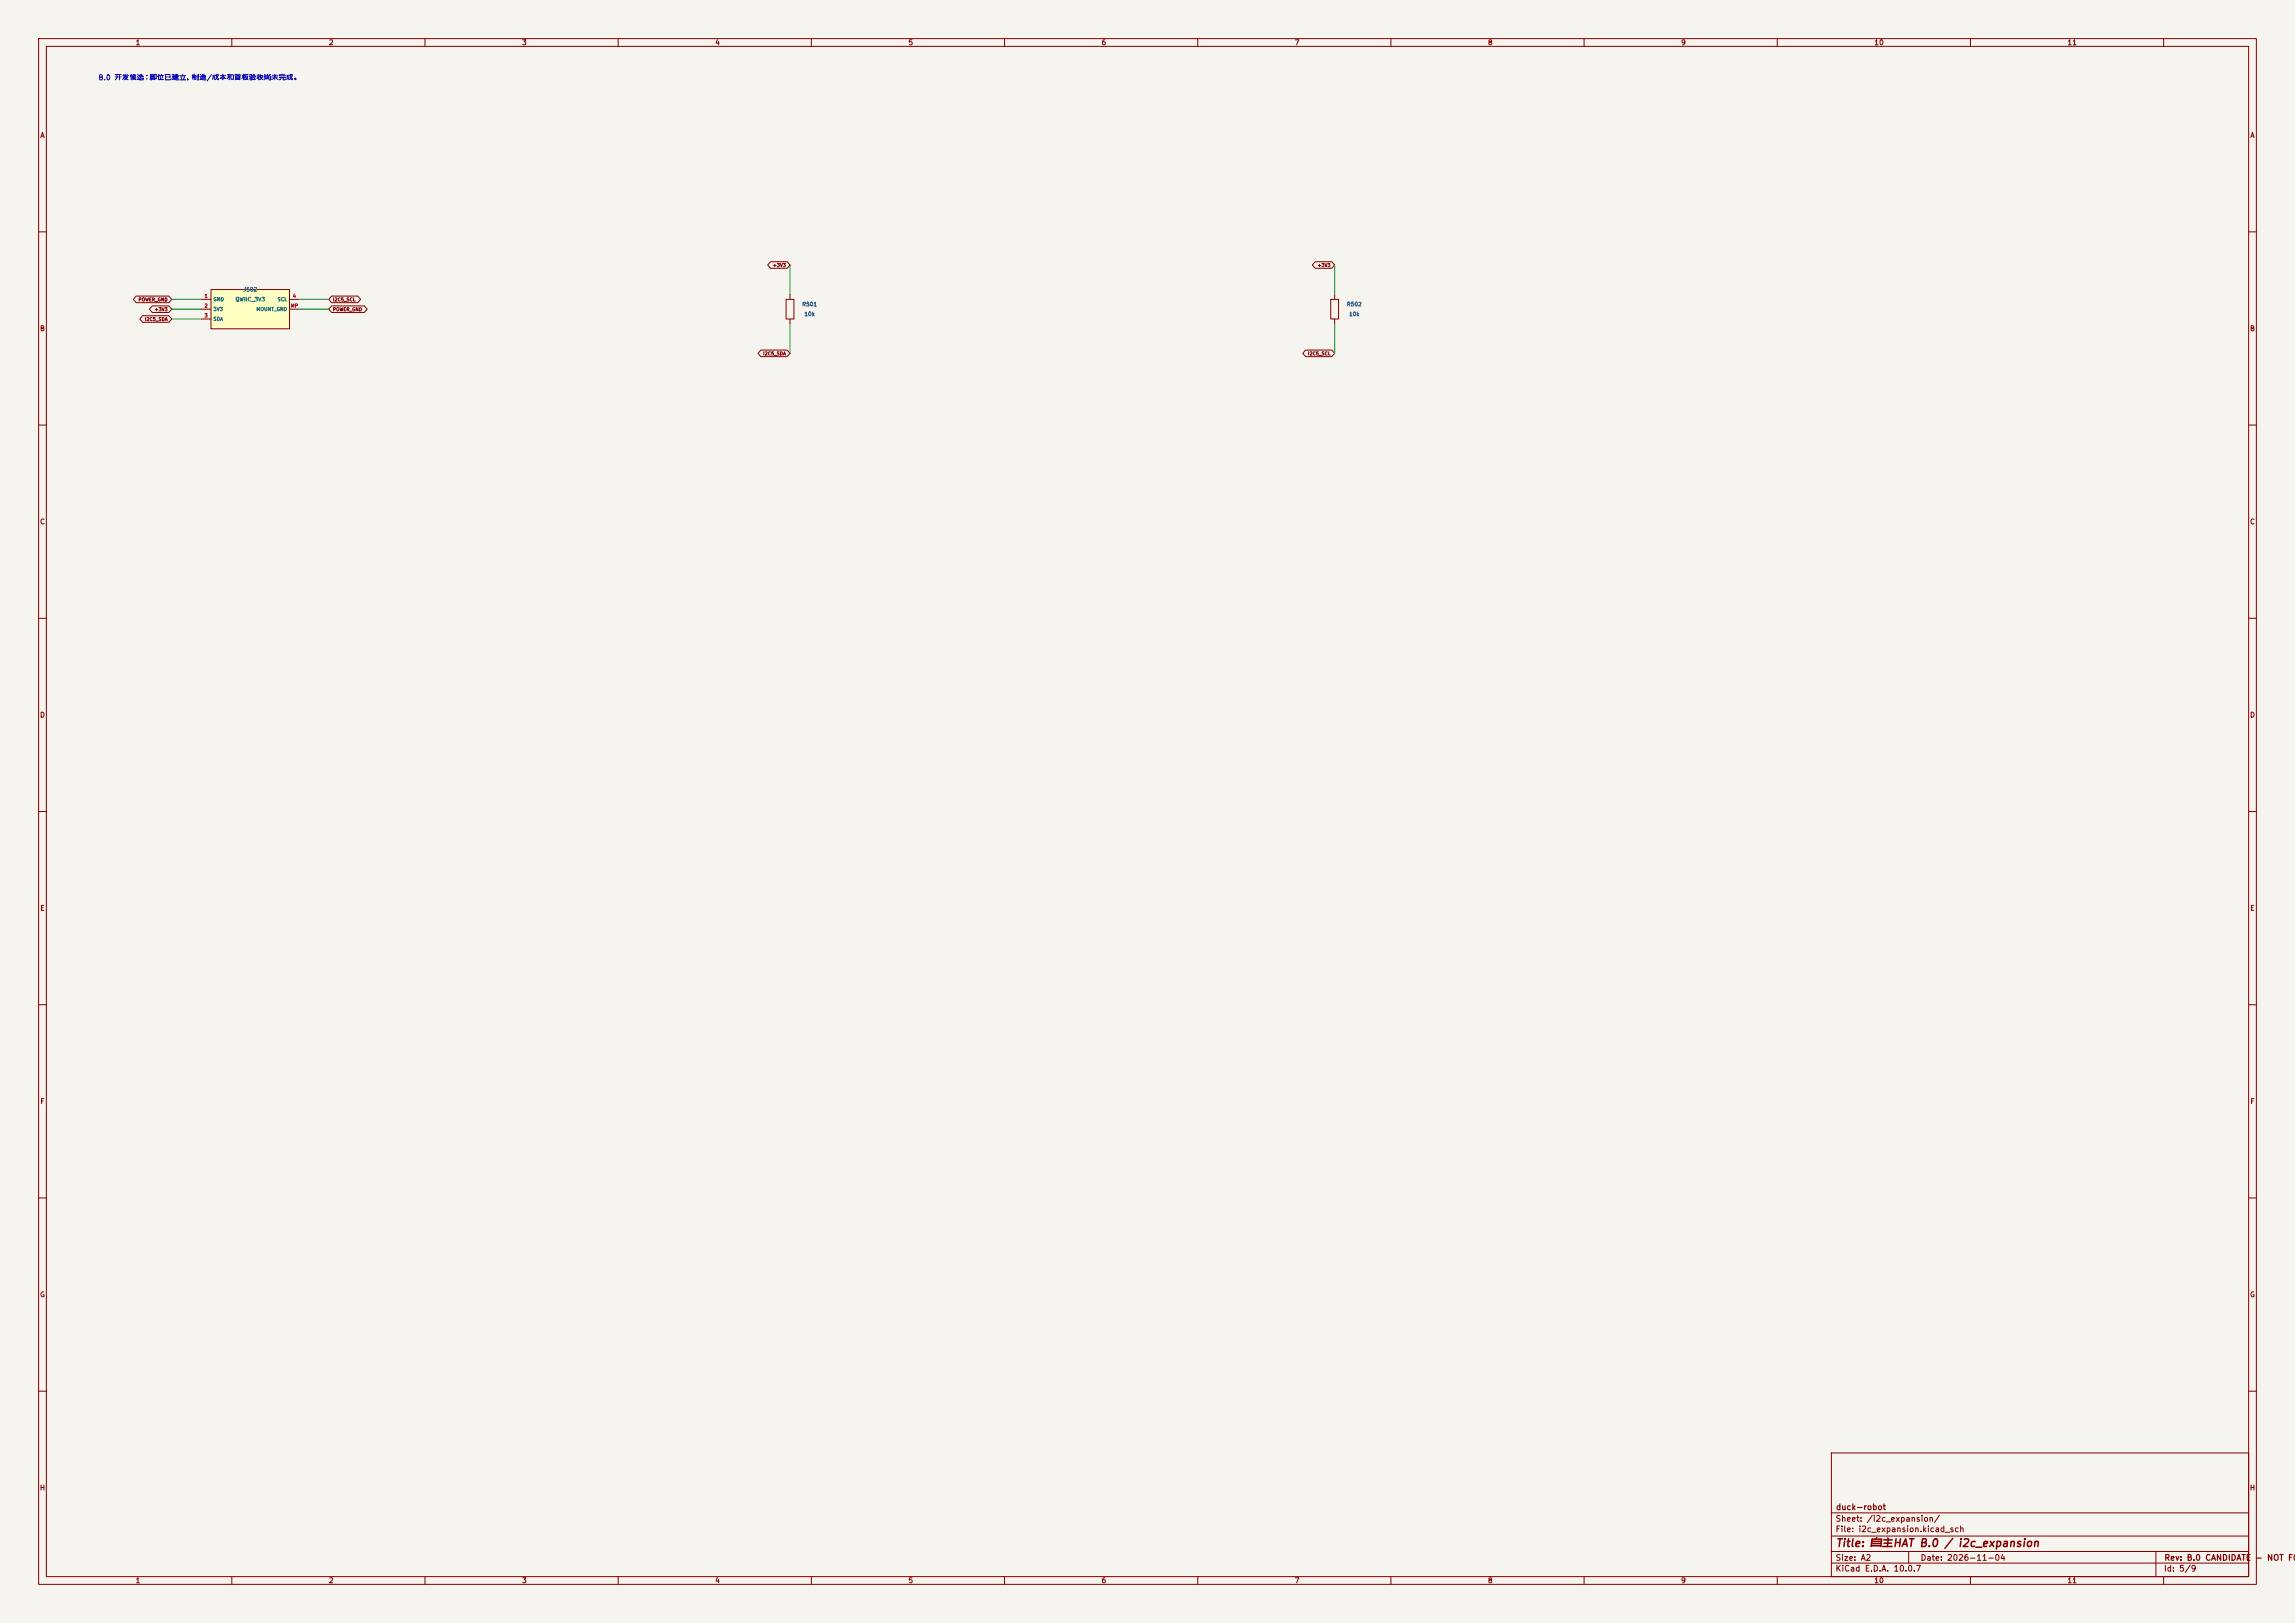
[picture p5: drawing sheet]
<svg xmlns="http://www.w3.org/2000/svg" width="594mm" height="420mm" viewBox="0 0 594 420" stroke-linecap="round" stroke-linejoin="round" font-family="sans-serif">
<defs><g id="words">
<text font-size="2" fill="#840000" x="475" y="400.8">Title: 自主HAT B.0 / i2c_expansion</text>
<g font-size="1.5" fill="#840000">
<text x="475" y="394.1">Sheet: /i2c_expansion/</text>
<text x="475.1" y="391.1">duck-robot</text>
<text x="475" y="396.8">File: i2c_expansion.kicad_sch</text>
<text x="475" y="407">KiCad E.D.A. 10.0.7</text>
<text x="475" y="404.2">Size: A2</text>
<text x="497" y="404.2">Date: 2026-11-04</text>
<text x="560" y="407">Id: 5/9</text>
<text x="560.1" y="404.2">Rev: B.0 CANDIDATE - NOT FOR</text>
</g>
<g font-size="1.3" fill="#840000">
<text x="35" y="12">1</text>
<text x="85" y="12">2</text>
<text x="135" y="12">3</text>
<text x="185" y="12">4</text>
<text x="235" y="12">5</text>
<text x="285" y="12">6</text>
<text x="335" y="12">7</text>
<text x="385" y="12">8</text>
<text x="435" y="12">9</text>
<text x="485" y="12">10</text>
<text x="535" y="12">11</text>
<text x="10.3" y="36">A</text>
<text x="582.3" y="36">A</text>
<text x="10.2" y="86">B</text>
<text x="582.2" y="86">B</text>
<text x="10.2" y="136">C</text>
<text x="582.2" y="136">C</text>
<text x="10.2" y="186">D</text>
<text x="582.2" y="186">D</text>
<text x="10.3" y="236">E</text>
<text x="582.3" y="236">E</text>
<text x="10.3" y="286">F</text>
<text x="582.3" y="286">F</text>
<text x="10.2" y="336">G</text>
<text x="582.2" y="336">G</text>
<text x="10.2" y="386">H</text>
<text x="582.2" y="386">H</text>
<text x="35" y="410">1</text>
<text x="85" y="410">2</text>
<text x="135" y="410">3</text>
<text x="185" y="410">4</text>
<text x="235" y="410">5</text>
<text x="285" y="410">6</text>
<text x="335" y="410">7</text>
<text x="385" y="410">8</text>
<text x="435" y="410">9</text>
<text x="485" y="410">10</text>
<text x="535" y="410">11</text>
</g>
<text font-size="1.3" fill="#0000c2" x="25.4" y="21.1">B.0 开发候选；脚位已建立，制造/成本和首板验收尚未完成。</text>
<g font-size="1" fill="#006464">
<text x="62.9" y="75.7">J502</text>
<text x="60.8" y="78.2">QWIIC_3V3</text>
<text x="207.5" y="79.5">R501</text>
<text x="208.1" y="82">10k</text>
<text x="348.5" y="79.5">R502</text>
<text x="349.1" y="82">10k</text>
</g>
<g font-size=".9" fill="#840000">
<text x="199.9" y="69.3">+3V3</text>
<text x="340.9" y="69.3">+3V3</text>
<text x="35.7" y="78.2">POWER_GND</text>
<text x="37.4" y="83.3">I2C5_SDA</text>
<text x="39.9" y="80.7">+3V3</text>
<text x="86.1" y="78.2">I2C5_SCL</text>
<text x="86.1" y="80.7">POWER_GND</text>
<text x="197.4" y="92.1">I2C5_SDA</text>
<text x="338.4" y="92.1">I2C5_SCL</text>
</g>
<g font-size=".9" fill="#a90000">
<text x="52.8" y="77.3">1</text>
<text x="75.7" y="77.3">4</text>
<text x="52.8" y="79.8">2</text>
<text x="52.8" y="82.3">3</text>
<text x="75.1" y="79.8">MP</text>
</g>
<g font-size=".9" fill="#006464">
<text x="55.1" y="78.2">GND</text>
<text x="55.1" y="80.7">3V3</text>
<text x="55.1" y="83.2">SDA</text>
<text x="66.3" y="80.7">MOUNT_GND</text>
<text x="71.7" y="78.2">SCL</text>
</g>
</g></defs>
<path d="M0 0h594v420h-594z" fill="#f5f4ef" stroke="#f5f4ef" stroke-width=".26"/>
<g fill="none" stroke="#840000" stroke-width=".26">
<path d="M10 10h574v400h-574zM12 12h570v396h-570zM60 10v2M110 10v2M160 10v2M210 10v2M260 10v2M310 10v2M360 10v2M410 10v2M460 10v2M510 10v2"/>
<path d="M560 10v2M10 60h2M582 60h2M10 110h2M582 110h2M10 160h2M582 160h2M10 210h2M582 210h2M10 260h2M582 260h2M10 310h2"/>
<path d="M582 310h2M10 360h2M474 376h108v32h-108zM582 360h2M474 397.5h108M474 391.5h108M60 408v2M110 408v2M160 408v2M210 408v2M260 408v2M310 408v2"/>
<path d="M360 408v2M410 408v2M460 408v2M474 404.5h108M474 401.5h108M494 401.5v3M510 408v2M558 401.5v6.5M560 408v2"/>
</g>
<path d="M54.6 74.9h20.3v10.2h-20.3z" fill="#ffffc2"/>
<g fill="none" stroke="#840000" stroke-width=".26">
<path d="M35.2 76.6h8.5l.7 .9-.7 .8h-8.5l-.7-.8zM39.4 79.2h4.3l.7 .8-.7 .9h-4.3l-.7-.9zM52.1 77.5h2.5M54.6 74.9h20.3v10.2h-20.3zM74.9 77.5h2.6M85.8 76.6h6.8l.7 .9-.7 .8h-6.8l-.7-.8zM85.8 79.2h8.5l.7 .8-.7 .9h-8.5l-.7-.9zM199.4 67.7h4.3l.8 .9-.8 .8h-4.3l-.7-.8zM203.5 77.5h2v5.1h-2zM204.5 76.2v1.3M340.4 67.7h4.3l.7 .9-.7 .8h-4.3l-.7-.8zM344.4 77.5h2.1v5.1h-2.1z"/>
<path d="M345.4 76.2v1.3M36.9 81.7h6.8l.7 .9-.7 .8h-6.8l-.7-.8zM52.1 80h2.5M52.1 82.6h2.5M74.9 80h2.6M196.9 90.6h6.8l.8 .8-.8 .9h-6.8l-.7-.9zM204.5 82.6v1.2M337.9 90.6h6.8l.7 .8-.7 .9h-6.8l-.7-.9zM345.4 82.6v1.2"/>
</g>
<path d="M44.4 77.5h7.7M77.5 77.5h7.6M204.5 68.6v7.6M345.4 68.6v7.6M44.4 80h7.7M44.4 82.6h7.7M77.5 80h7.6M204.5 83.8v7.6M345.4 83.8v7.6" fill="none" stroke="#009600" stroke-width=".26"/>
<use href="#words"/>
</svg>
